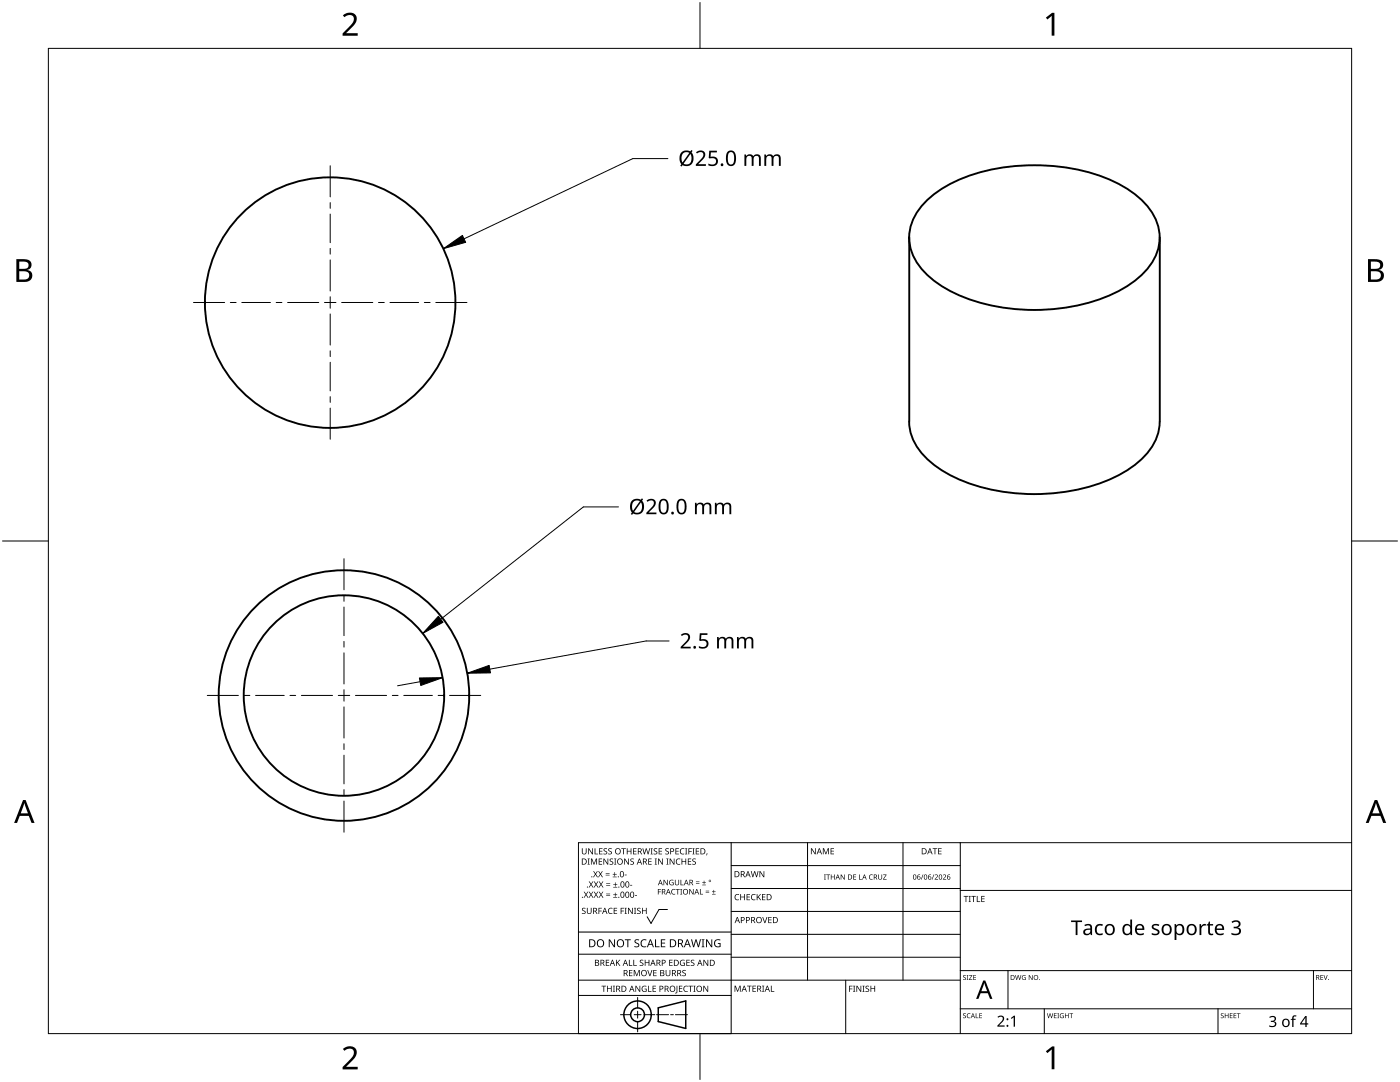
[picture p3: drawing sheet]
<svg xmlns="http://www.w3.org/2000/svg" width="279mm" height="216mm" viewBox="0 0 279 216" stroke-linecap="round" stroke-linejoin="round" font-family="sans-serif">
<g fill="none" stroke="#000" stroke-width=".38">
<path d="M181.5 47.4v36.7M184.9 40.1a27.1 27.1 0 0 1 14.9-6.6 38.8 38.8 0 0 1 24.3 3.7 13.3 13.3 0 0 1 7.2 8.9 10.4 10.4 0 0 1-4.4 9.6 32.1 32.1 0 0 1-18.2 6.1 36 36 0 0 1-21.4-5.1 12.7 12.7 0 0 1-5.8-8 9.8 9.8 0 0 1 3.4-8.6zM231.5 47.4v36.7M181.4 84.2a10.7 10.7 0 0 0 4.6 8.3 32 32 0 0 0 18.1 6 37.2 37.2 0 0 0 20-4.2 14.6 14.6 0 0 0 6.9-7.6l.3-1.2 .1-1.3"/>
<circle cx="65.9" cy="60.4" r="25"/>
<circle cx="68.6" cy="138.8" r="25"/>
<circle cx="68.6" cy="138.8" r="20"/>
</g>
<path d="M9.7 9.7h260v196.5h-260z" fill="none" stroke="#000" stroke-width=".2"/>
<path d="M139.7 .5v9.2M.5 108h9.2M269.7 108h9.2M139.7 206.2v9.2" fill="none" stroke="#000" stroke-width=".2"/>
<g fill="#000">
<path d="M68.4 3.1a1.64 1.64 0 0 1 2.8 .4 2.52 2.52 0 0 1-1.2 2.2l-.9 .9h2.3v.5h-3v-.4l1.2-1.2a1.95 1.95 0 0 0 .9-2.2 1.23 1.23 0 0 0-1.8 .1zM208.7 3.5l1.3-.9h.4v4.5h-.5v-4l-.9 .8zM68.4 209.3a1.64 1.64 0 0 1 2.8 .4 2.52 2.52 0 0 1-1.2 2.2l-.9 1h2.3v.5h-3v-.5l1.2-1.2a1.95 1.95 0 0 0 .9-2.1 1.23 1.23 0 0 0-1.8 .1zM208.7 209.8l1.3-1h.4v4.6h-.5v-4l-.9 .7z"/>
<path d="M3.3 51.7h1.3a1.28 1.28 0 0 1 1.7 1.3 1.04 1.04 0 0 1-.9 .9 1.23 1.23 0 0 1 1 1.5 1.23 1.23 0 0 1-1.5 .9h-1.6zM3.8 54.1v1.7h1a.86 .86 0 0 0 1-.9 .86 .86 0 0 0-1.1-.8zM3.8 52.2v1.4h.9a.78 .78 0 0 0 1-.7 .78 .78 0 0 0-1.1-.7z"/>
<path d="M273 51.7h1.3a1.28 1.28 0 0 1 1.7 1.3 1.04 1.04 0 0 1-.8 .9 1.23 1.23 0 0 1 1 1.5 1.23 1.23 0 0 1-1.6 .9h-1.6zM273.6 54.1v1.7h.9a.86 .86 0 0 0 1.1-.9 .86 .86 0 0 0-1.1-.8zM273.6 52.2v1.4h.8a.78 .78 0 0 0 1-.7 .78 .78 0 0 0-1.1-.7z"/>
<path d="M4.6 159.6h.5l1.8 4.6h-.6l-.6-1.4h-1.8l-.5 1.4h-.6zM4.8 160.2l-.7 2.1h1.5z"/>
<path d="M274.3 159.6h.6l1.7 4.6h-.6l-.5-1.4h-1.8l-.6 1.4h-.5zM274.6 160.2l-.7 2.1h1.4z"/>
</g>
<g fill="none" stroke="#000" stroke-width=".2">
<path d="M145.9 168.1v38.1h-30.5v-38.1h154.3M145.9 172.7h45.7M145.9 177.3h45.7M161.2 168.1v27.5M180.2 168.1v27.5M191.6 168.1v38.1M191.6 177.7h78.1M115.4 198.6h30.5M115.4 195.6h76.2M115.4 190.4h30.5M115.4 186h30.5M127.3 199v2.1"/>
<path d="M133.2 181.5h-1.7l-1.6 2.8-.7-1.4M145.9 181.9h45.7M145.9 186.4h45.7M145.9 191h45.7M168.8 195.6v10.6M191.6 193.7h78.1M201.2 193.7v7.6M262.1 193.7v7.6M123.8 202.5h2.1M126.6 202.5h1.3M127.3 201.8v1.4M127.3 203.8v2.1"/>
<path d="M128.6 202.5h2.1M131 202.5h2.4M133.8 202.5h.6M134.8 202.5h2.4M191.6 201.3h78.1M208.4 201.3v4.9M243.1 201.3v4.9"/>
</g>
<g fill="#000">
<path d="M116.1 169.3h.2v.8a.32 .32 0 0 0 .3 .3 .32 .32 0 0 0 .3-.3v-.8h.2v.8a.47 .47 0 0 1-.5 .4 .47 .47 0 0 1-.5-.5zM116.5 177.9h.2l.3 .5 .3-.5h.1l-.4 .6 .4 .6h-.1l-.3-.5-.4 .5h-.1l.4-.6zM117.3 171.3h.4l-.1 .1v1l.1 .1h-.4l.1-.1v-1zM117.4 169.3h.2l.6 1v-1h.1v1.2h-.1l-.7-1v1h-.1zM117.5 177.9h.2l.3 .5 .3-.5h.1l-.4 .6 .4 .6h-.1l-.4-.5-.3 .5h-.1l.4-.6zM117.5 175.9h.2l.3 .5 .3-.5h.1l-.4 .6 .5 .6h-.2l-.3-.5-.4 .5h-.1l.4-.6zM117.9 171.3h.3l.3 1 .4-1h.3v1.2h-.2v-1l-.4 1h-.1l-.4-1v1h-.2zM118.7 169.3h.1v1h.6v.2h-.7zM118.4 173.8h.1l.3 .5 .3-.5h.2l-.4 .6 .4 .7h-.1l-.4-.6-.3 .6h-.1l.4-.7zM118.5 177.9h.2l.2 .5 .3-.5h.2l-.4 .6 .4 .6h-.1l-.4-.5-.3 .5h-.1l.4-.6zM118.5 175.9h.2l.3 .5 .3-.5h.1l-.4 .6 .4 .6h-.1l-.3-.5-.4 .5h-.1l.4-.6zM119.5 171.3h.7v.1h-.6v.4h.5v.2h-.5v.4h.6v.1h-.7z"/>
<path d="M119.6 169.3h.6v.1h-.5v.4h.5v.1h-.5v.4h.5v.2h-.6zM119.4 173.8h.1l.3 .5 .3-.5h.2l-.4 .6 .4 .7h-.1l-.4-.6-.3 .6h-.2l.5-.7zM119.5 177.9h.1l.3 .5 .3-.5h.2l-.4 .6 .4 .6h-.1l-.4-.5-.3 .5h-.1l.4-.6zM119.5 175.9h.2l.3 .5 .3-.5h.1l-.4 .6 .4 .6h-.1l-.4-.5-.3 .5h-.1l.4-.6zM120.9 174.6h.8v.1h-.8zM120.9 174.2h.8v.1h-.8zM121 178.7h.8v.1h-.8zM121 178.3h.8v.1h-.8zM121 176.6h.8v.1h-.8zM121 176.3h.8v.1h-.8zM120.5 169.4l.4-.1h.3l-.1 .1a.25 .25 0 0 0-.4-.1 .25 .25 0 0 0 0 .4l.4 .3 .1 .2-.3 .3-.5-.1v-.1h.2a.27 .27 0 0 0 .4-.1 .27 .27 0 0 0-.3-.3l-.2-.2zM120.4 171.3h.2l.7 1-.1-1h.2v1.2h-.2l-.6-1v1h-.2z"/>
<path d="M121.4 169.4l.5-.1h.2v.1a.25 .25 0 0 0-.4-.1 .25 .25 0 0 0 0 .4l.4 .3v.2l-.2 .3-.5-.1v-.1h.1a.27 .27 0 0 0 .5-.1 .27 .27 0 0 0-.4-.3l-.2-.2zM122.3 174.9h.8v.2h-.8zM122.4 179h.8v.1h-.8zM122.4 177h.8v.1h-.8zM121.7 171.4l.4-.1 .3 .1-.1 .1a.25 .25 0 0 0-.4-.1 .25 .25 0 0 0 0 .4 .42 .42 0 0 1 .5 .5 .42 .42 0 0 1-.7 .2l-.1-.2 .2 .1a.27 .27 0 0 0 .5-.2 .27 .27 0 0 0-.4-.3l-.2-.2zM122.6 174h.1v.4h.4v.1h-.4v.4h-.1v-.4h-.3v-.1h.3zM122.7 178.1h.1v.4h.4v.1h-.4v.3h-.1v-.3h-.3v-.1h.3zM122.7 176.1h.2v.3h.3v.2h-.3v.3h-.2v-.3h-.3v-.2h.3zM122.6 171.3h.4l-.1 .1v1l.1 .1h-.4l.1-.1v-1zM124 169.3h.9v.1h-.4v1.1h-.1v-1.1h-.4zM124.7 174.5h.4v.2h-.4zM124.6 171.3h.1l.7 1v-1h.1v1.2h-.2l-.6-1v1h-.1z"/>
<path d="M125.7 176.6h.5v.1h-.5zM125.1 169.3h.1v.5h.7v-.5h.1v1.2h-.1v-.6h-.7v.6h-.1zM125.8 171.4l.5-.1 .2 .1v.1a.25 .25 0 0 0-.4-.1 .25 .25 0 0 0 0 .4 .42 .42 0 0 1 .4 .5 .42 .42 0 0 1-.7 .2v-.2l.1 .1a.27 .27 0 0 0 .5-.2 .27 .27 0 0 0-.4-.3l-.2-.2zM126.7 178.6h.4v.2h-.4zM126.4 169.3h.6v.1h-.5v.4h.5v.1h-.5v.4h.5v.2h-.6zM128.2 169.3h.2l.2 1 .3-1h.2l.2 1 .3-1h.1l-.3 1.2h-.1l-.3-1.1-.3 1.1h-.2zM129.4 171.3h.7v.1h-.6v.4h.5v.2h-.5v.4h.6v.1h-.7zM129.8 169.3h.5l-.2 .1v1l.2 .1h-.5l.2-.1v-1zM130.7 171.3h.4l-.1 .1v1l.1 .1h-.4l.1-.1v-1zM130.5 169.4l.4-.1h.3l-.1 .1a.25 .25 0 0 0-.4-.1 .25 .25 0 0 0 0 .4l.4 .3 .1 .2-.2 .3-.6-.1v-.1h.2a.27 .27 0 0 0 .4-.1 .27 .27 0 0 0-.3-.3l-.2-.2zM131.3 177.4h.6v.1h-.5v.4h.5v.1h-.5v.5h-.1zM131.4 169.3h.7v.1h-.5v.4h.5v.1h-.5v.4h.5v.2h-.7z"/>
<path d="M131.3 171.3h.2l.7 1v-1h.1v1.2h-.2l-.6-1v1h-.2zM132.4 175.6h.2l.6 .9v-.9h.1v1h-.2l-.6-.9v.9h-.1zM133 171.3h.4l-.1 .1v1l.1 .1h-.4l.1-.1v-1zM132.8 169.4l.4-.1h.3l-.1 .1a.25 .25 0 0 0-.3-.1 .25 .25 0 0 0 0 .4l.4 .3v.2l-.2 .3-.5-.1v-.1h.1a.27 .27 0 0 0 .5-.1 .27 .27 0 0 0-.4-.3l-.2-.2zM133.7 175.7l.5-.2 .2 .1v.1a.45 .45 0 0 0-.7 .4 .45 .45 0 0 0 .6 .4v-.3h-.2v-.1h.3v.5a.6 .6 0 0 1-.8-.1 .6 .6 0 0 1 .1-.8zM134.1 177.5l.4-.1h.3l-.1 .2a.44 .44 0 0 0-.6 .4 .44 .44 0 0 0 .6 .3 .52 .52 0 0 1-.7 0 .52 .52 0 0 1 .1-.8zM133.6 171.3h.2l.7 1v-1h.1v1.2h-.2l-.6-1v1h-.2zM134.9 177.4h.8v.1h-.4v1h-.1v-1h-.3zM135 171.5l.5-.2 .3 .1-.1 .1a.49 .49 0 0 0-.7 .4 .49 .49 0 0 0 .7 .5 .52 .52 0 0 1-.6 0 .52 .52 0 0 1-.2-.6zM134.8 169.3h.7v.1h-.6v.4h.5v.1h-.5v.4h.6v.2h-.7zM134.7 175.6h.1v.7a.28 .28 0 0 0 .3 .2 .28 .28 0 0 0 .3-.2v-.7h.1v.7a.42 .42 0 0 1-.4 .4 .42 .42 0 0 1-.4-.4zM135.8 175.6h.2v.9h.4v.1h-.6z"/>
<path d="M135.8 177.4h.3l-.1 .1v.9l.1 .1h-.3l.1-.1v-.9zM135.8 169.4l.4-.1h.4l-.1 .1h-.2a.49 .49 0 0 0-.4 .6 .49 .49 0 0 0 .7 .3 .52 .52 0 0 1-.7 .1 .52 .52 0 0 1-.2-.6zM136 171.3h.2v.5h.6v-.5h.1v1.2h-.1v-.5h-.6v.5h-.2zM136.7 169.3h.5l-.2 .1v1l.2 .1h-.5l.2-.1v-1zM137.4 169.3h.7v.1h-.6v.4h.5v.2h-.5v.5h-.1zM137.3 171.3h.7v.1h-.6v.4h.5v.2h-.5v.4h.6v.1h-.7zM137.6 177.4h.1l.6 .9v-.9h.1v1.1h-.1l-.6-.9v.9h-.1zM138.2 169.3h.4l-.1 .1v1l.1 .1h-.4l.1-.1v-1zM138.9 176.2h.7v.1h-.7zM138.9 175.9h.7v.1h-.7zM138.2 171.4l.4-.1 .3 .1-.1 .1a.25 .25 0 0 0-.4-.1 .25 .25 0 0 0 0 .4 .42 .42 0 0 1 .5 .5 .42 .42 0 0 1-.7 .2l-.1-.2 .2 .1a.27 .27 0 0 0 .5-.2 .27 .27 0 0 0-.4-.3l-.2-.2zM138.9 169.3h.6v.1h-.5v.4h.5v.1h-.5v.4h.5v.2h-.6z"/>
<path d="M139.7 177.4h.1v1h.5v.1h-.6zM140.1 176.5h.8v.1h-.8zM140.5 175.7h.1v.3h.3v.2h-.3v.3h-.1v-.3h-.4v-.2h.4zM140.8 178h.7v.2h-.7zM140.8 177.7h.7v.1h-.7zM141 170.3h.2l-.3 .4zM142.1 178.4h.7v.1h-.7zM142.4 177.6h.1v.3h.3v.1h-.3v.3h-.1v-.3h-.3v-.1h.3zM146.8 178.6l.4-.2 .3 .1v.1a.49 .49 0 0 0-.7 .4 .49 .49 0 0 0 .7 .5 .52 .52 0 0 1-.7 0 .52 .52 0 0 1-.2-.6zM147.7 178.4h.2v.5h.6v-.5h.2v1.2h-.2v-.5h-.6v.5h-.2zM149 178.4h.7v.1h-.5v.4h.4v.2h-.4v.4h.5v.1h-.7zM150 178.6l.5-.2 .3 .1-.1 .1a.49 .49 0 0 0-.7 .4 .49 .49 0 0 0 .8 .5 .52 .52 0 0 1-.7 0 .52 .52 0 0 1-.2-.6z"/>
<path d="M149.8 173.8h.2l.3 1.1 .2-1.1h.2l.3 1.1 .2-1.1h.2l-.3 1.2h-.2l-.3-1-.3 1h-.1zM151 178.4h.2v.6l.5-.6h.2l-.5 .5 .5 .7h-.2l-.4-.6-.1 .6h-.2zM151.6 173.8h.1l.7 1v-1h.1v1.2h-.1l-.7-1v1h-.1zM152.1 178.4h.7v.1h-.6v.4h.5v.2h-.5v.4h.6v.1h-.7zM161.8 169.3h.2l.7 1v-1h.1v1.2h-.2l-.6-1v1h-.2zM164.2 169.3h.2l.4 .9 .4-.9h.2v1.2h-.1v-1.1l-.4 1.1h-.1l-.4-1.1v1.1h-.2zM164.5 174.5h.3l-.1 .1v.8l.1 .1h-.3l.1-.1v-.8zM164.9 174.5h.8v.1h-.4v.9h-.1v-.9h-.3zM165.8 169.3h.6v.1h-.5v.4h.5v.1h-.5v.4h.5v.2h-.6zM165.8 174.5h.1v.4h.6v-.4h.1v1h-.1v-.5h-.6v.5h-.1zM167.8 174.5h.1l.6 .8v-.8h.1v1h-.2l-.5-.8v.8h-.1zM170.3 174.5h.6v.1h-.5v.3h.4v.1h-.4v.4h.5v.1h-.6z"/>
<path d="M171.4 174.5h.2v.9h.4v.1h-.6zM173.6 174.6l.4-.1h.2l-.1 .2a.41 .41 0 0 0-.6 .3 .41 .41 0 0 0 .7 .4 .48 .48 0 0 1-.7-.1 .48 .48 0 0 1 .1-.7zM175.3 174.5h.1v.7a.26 .26 0 0 0 .3 .2 .26 .26 0 0 0 .2-.2v-.7h.1v.7a.39 .39 0 0 1-.3 .3 .39 .39 0 0 1-.4-.3zM176.2 174.5h.7l-.5 .9h.5v.1h-.7l.6-.9h-.6zM184.2 174.5h.1l-.4 1h-.1zM186.3 174.5h.2l-.4 1h-.2zM186.1 169.3h.9v.1h-.3v1.1h-.2v-1.1h-.4zM186.5 174.6a.37 .37 0 0 1 .6 0 .37 .37 0 0 1-.2 .6l-.2 .2h.5v.1h-.7l.3-.4a.27 .27 0 0 0 .3-.3 .27 .27 0 0 0-.4-.2zM187.2 169.3h.7v.1h-.5v.4h.5v.1h-.5v.4h.5v.2h-.7zM188.2 174.6a.37 .37 0 0 1 .6 0 .37 .37 0 0 1-.3 .6l-.2 .2h.5v.1h-.6l.2-.4a.27 .27 0 0 0 .3-.3 .27 .27 0 0 0-.4-.2zM192.3 178.8h.9v.1h-.3v1.1h-.2v-1.1h-.4zM193.3 178.8h.5l-.2 .1v1l.2 .1h-.5l.2-.1v-1z"/>
<path d="M193.8 178.8h1v.1h-.4v1.1h-.2v-1.1h-.4zM194.9 178.8h.2v1.1h.5v.1h-.7zM195.8 178.8h.7v.1h-.5v.4h.5v.1h-.5v.5h.5v.1h-.7zM116.2 181.3l.4-.2 .3 .1-.1 .1a.25 .25 0 0 0-.4-.1 .25 .25 0 0 0 0 .4l.4 .2 .1 .3-.3 .3-.5-.1v-.1h.2a.27 .27 0 0 0 .4-.1 .27 .27 0 0 0-.3-.3l-.2-.2zM117.1 181.1h.2v.8a.32 .32 0 0 0 .3 .3 .32 .32 0 0 0 .3-.3v-.8h.2v.8a.47 .47 0 0 1-.5 .5 .47 .47 0 0 1-.5-.5zM119.4 181.1h.7v.2h-.5v.4h.5v.1h-.5v.6h-.2zM120 196.7h1v.1h-.4v1.1h-.2v-1.1h-.4zM120.9 191.5h.7v.1h-.5v.4h.4v.2h-.4v.4h.5v.1h-.7zM121.5 181.3l.4-.2 .4 .1-.1 .1a.49 .49 0 0 0-.7 .5 .49 .49 0 0 0 .7 .4 .52 .52 0 0 1-.6 .1 .52 .52 0 0 1-.3-.6zM121.1 196.7h.2v.5h.6v-.5h.2v1.2h-.2v-.6h-.6v.6h-.2zM121.5 187.4h.2l.9 1.3v-1.3h.1v1.6h-.2l-.8-1.3v1.3h-.2zM122.3 196.7h.4l-.1 .1v1l.1 .1h-.4l.2-.1v-1z"/>
<path d="M122.5 181.1h.7v.2h-.6v.4h.5v.1h-.5v.4h.6v.2h-.7zM122.9 191.5h.2v.6l.5-.6h.2l-.5 .5 .5 .7h-.2l-.4-.6-.1 .6h-.2zM123.9 181.1h.6v.2h-.5v.4h.5v.1h-.5v.6h-.1zM124.7 181.1h.4l-.2 .2v.9l.2 .2h-.4l.1-.2v-.9zM124.7 187.4h1.2v.2h-.5v1.4h-.2v-1.4h-.5zM125.5 191.5h.2v1.1h.5v.1h-.7zM125.5 193.6h.7v.1h-.5v.4h.5v.1h-.5v.4h.5v.2h-.7zM125.3 181.1h.2l.7 1.1-.1-1.1h.2v1.3h-.2l-.6-1v1h-.2zM126.4 191.5h.2v1.1h.5v.1h-.7zM126.5 181.1h.5l-.2 .2v.9l.2 .2h-.5l.2-.2v-.9zM126.5 193.6h.2l.4 1 .4-1h.2v1.2h-.2v-1.1l-.4 1.1h-.1l-.4-1.1v1.1h-.1zM126.7 187.6l.3-.2 .6 .1-.2 .1a.33 .33 0 0 0-.6 .2 .33 .33 0 0 0 .4 .4 .47 .47 0 0 1 .4 .6 .47 .47 0 0 1-.7 .2h-.3v-.2h.2a.35 .35 0 0 0 .6-.2 .35 .35 0 0 0-.5-.4l-.3-.2z"/>
<path d="M126.8 196.7h.2l.6 1v-1h.2v1.2h-.2l-.7-1 .1 1h-.2zM127.2 181.3l.4-.2 .3 .1-.1 .1a.25 .25 0 0 0-.4-.1 .25 .25 0 0 0 0 .4l.4 .2 .1 .3-.3 .3-.5-.1v-.1h.2a.27 .27 0 0 0 .4-.1 .27 .27 0 0 0-.3-.3l-.2-.2zM127.7 191.6l.5-.1 .2 .1v.1a.25 .25 0 0 0-.4-.1 .25 .25 0 0 0 0 .4l.4 .2v.3l-.2 .2h-.5v-.2l.1 .1a.27 .27 0 0 0 .5-.2 .27 .27 0 0 0-.4-.3l-.2-.2zM128 187.6l.6-.2 .4 .1v.2a.64 .64 0 0 0-1 .5 .64 .64 0 0 0 1 .6v.2a.83 .83 0 0 1-1.1-.3 .83 .83 0 0 1 .1-1.1zM128.2 196.8l.6-.1 .2 .1v.1a.5 .5 0 0 0-.8 .4 .5 .5 0 0 0 .7 .5v-.4h-.3v-.1h.4v.6a.66 .66 0 0 1-.8-.2 .66 .66 0 0 1 0-.9zM128.1 181.1h.2v.6h.6v-.6h.2v1.3h-.2v-.6h-.6v.6h-.2zM129.2 193.6h.1l.4 1 .3-1h.2l-.4 1.2h-.2zM129.3 196.7h.2v1.1h.5v.1h-.7zM128.7 191.5h.1v.5h.6v-.5h.2v1.2h-.2v-.5h-.6v.5h-.1zM130.7 187.4h.2v1.4h.7v.2h-.9zM130.2 196.7h.7v.1h-.5v.4h.5v.1h-.5v.5h.5v.1h-.7zM130.4 193.6h.6v.1h-.5v.4h.5v.1h-.5v.4h.5v.2h-.6z"/>
<path d="M131.9 187.4h.9v.2h-.7v.5h.6v.2h-.6v.5h.7v.2h-.9zM132.8 193.6h.2v.7a.32 .32 0 0 0 .3 .4 .32 .32 0 0 0 .3-.4v-.7h.2v.7a.47 .47 0 0 1-.5 .5 .47 .47 0 0 1-.5-.5zM133.5 191.5h.7v.1h-.5v.4h.5v.2h-.5v.4h.5v.1h-.7zM135 196.7h.2v1.3l-.1 .2h-.3l-.1-.1 .3-.2zM135.5 196.7h.7v.1h-.5v.4h.4v.1h-.4v.5h.5v.1h-.7zM135.8 191.7l.5-.2 .4 .1-.1 .1a.5 .5 0 0 0-.8 .4 .5 .5 0 0 0 .7 .5v-.4h-.2v-.1h.4v.6a.66 .66 0 0 1-.9-.1 .66 .66 0 0 1 0-.9zM136.2 193.7l.4-.2 .3 .1-.1 .1a.25 .25 0 0 0-.4-.1 .25 .25 0 0 0 0 .4 .42 .42 0 0 1 .5 .6 .42 .42 0 0 1-.7 .2l-.1-.2h.2a.27 .27 0 0 0 .5-.1 .27 .27 0 0 0-.4-.3l-.2-.2zM136.5 196.8l.5-.1 .3 .1-.1 .1a.49 .49 0 0 0-.7 .4 .49 .49 0 0 0 .8 .4 .52 .52 0 0 1-.7 .1 .52 .52 0 0 1-.2-.6zM137 191.5h.7v.1h-.6v.4h.5v.2h-.5v.4h.6v.1h-.7zM137.4 196.7h.9v.1h-.4v1.1h-.1v-1.1h-.4zM137.9 191.6l.4-.1 .3 .1-.1 .1a.25 .25 0 0 0-.4-.1 .25 .25 0 0 0 0 .4l.4 .2 .1 .3-.2 .2h-.6v-.2l.2 .1a.27 .27 0 0 0 .5-.2 .27 .27 0 0 0-.4-.3l-.2-.2zM138.4 196.7h.4l-.1 .1v1l.1 .1h-.4l.1-.1v-1z"/>
<path d="M137.9 187.4h.2l.3 1.4 .4-1.4h.2l.4 1.4 .3-1.4h.2l-.4 1.6h-.2l-.4-1.3-.4 1.3h-.2zM140 187.4h.6l-.2 .2v1.3l.2 .1h-.6l.2-.1v-1.3zM140.4 196.7h.1l.7 1v-1h.1v1.2h-.1l-.7-1v1h-.1zM140.4 191.5h.2l.6 1v-1h.1v1.2h-.1l-.7-1v1h-.1zM140.9 187.4h.2l.9 1.3v-1.3h.2v1.6h-.3l-.8-1.3v1.3h-.2zM142.7 187.6l.7-.2 .4 .1-.1 .2a.65 .65 0 0 0-1 .5 .65 .65 0 0 0 .9 .6v-.4h-.3v-.2h.5v.7a.86 .86 0 0 1-1.1-.1 .86 .86 0 0 1 0-1.2zM146.6 196.7h.2l.4 1 .4-1h.2v1.2h-.1v-1.1l-.4 1.1h-.2l-.4-1.1v1.1h-.1zM149.1 196.7h.9v.1h-.4v1.1h-.1v-1.1h-.4zM150.2 196.7h.7v.1h-.6v.4h.5v.1h-.5v.5h.6v.1h-.7zM152.1 183h.2l.3 1 .4-1h.2l-.5 1.2h-.1zM152.1 196.7h.4l-.1 .1v1l.1 .1h-.4l.1-.1v-1zM153.8 196.7h.2v1.1h.5v.1h-.7z"/>
<path d="M153.3 183h.7v.1h-.5v.4h.5v.1h-.5v.5h.5v.1h-.7zM169.5 196.7h.6v.1h-.5v.5h.5v.1h-.5v.5h-.1zM170.2 196.7h.5l-.2 .1v1l.2 .1h-.5l.2-.1v-1zM170.9 196.7h.2l.6 1v-1h.2v1.2h-.2l-.6-1v1h-.2zM172.1 196.7h.5l-.2 .1v1l.2 .1h-.5l.2-.1v-1zM172.8 196.8l.4-.1h.2v.2a.25 .25 0 0 0-.4-.1 .25 .25 0 0 0 0 .4l.4 .2 .1 .3-.3 .2h-.5v-.2l.2 .1a.27 .27 0 0 0 .4-.2 .27 .27 0 0 0-.3-.3l-.3-.2zM173.7 196.7h.2v.5h.6v-.5h.2v1.2h-.2v-.6h-.6v.6h-.2zM192.2 194.7l.4-.1h.2l-.1 .1a.24 .24 0 0 0-.3 0 .24 .24 0 0 0-.1 .3 .24 .24 0 0 0 .4 .1l.1 .1-.1 .3h-.4l-.1-.1a.24 .24 0 0 0 .3 .1 .24 .24 0 0 0 .1-.3l-.4-.3zM192.9 194.6h.4l-.1 .1v.7l.1 .1h-.4l.1-.1v-.7zM193.4 194.6h.6l-.5 .8h.6v.1h-.7l.5-.8h-.5zM194.2 194.6h.6v.1h-.4v.3h.4v.1h-.4v.3h.4v.1h-.6zM202.6 194.6h.1l.2 .8 .2-.8h.2l.2 .8 .2-.8h.1l-.2 .9h-.2l-.2-.8-.2 .8h-.2z"/>
<path d="M204.1 194.7l.3-.1h.3l-.1 .1a.4 .4 0 0 0-.6 .4 .4 .4 0 0 0 .6 .3v-.3l-.2-.1h.3v.5a.53 .53 0 0 1-.7-.1 .53 .53 0 0 1 .1-.7zM205.3 194.6h.2l.5 .8v-.8h.1v.9h-.2l-.5-.8v.8h-.1zM213.8 183.7h2.1v.3h-.9v2.6h-.3v-2.6h-.9zM218.8 184.7l.4-.3h.5l.4 .1-.1 .3a.8 .8 0 0 0-1.1 .7 .8 .8 0 0 0 1 .7h.2v.3l-.6 .1a1.17 1.17 0 0 1-1-.7 1.17 1.17 0 0 1 .3-1.2zM230 184.6a1.29 1.29 0 0 1 1.4-.1l-.2 .3-.4-.1a.35 .35 0 0 0-.6 .1 .35 .35 0 0 0 .4 .5l.7 .3 .1 .4a1 1 0 0 1-1.5 .5v-.3l.6 .1 .5-.1v-.4l-.5-.2a.65 .65 0 0 1-.5-1zM239.4 184.4h.3v.4l.4-.4h.6l-.1 .3h-.5l-.3 .3v1.6h-.4zM241.3 183.9h.2v.5h.6v.3h-.6v1.2l.2 .4h.4v.3a.67 .67 0 0 1-1-.7v-1.2h-.3v-.2l.3-.1zM245.8 183.9a1.04 1.04 0 0 1 1-.3 1.04 1.04 0 0 1 .8 .7 .71 .71 0 0 1-.6 .8 .81 .81 0 0 1 .7 1 .81 .81 0 0 1-1.1 .5l-.8-.1v-.4a1.04 1.04 0 0 0 1.5-.2 .72 .72 0 0 0-1.1-.7v-.3a.65 .65 0 0 0 .8 0 .65 .65 0 0 0 .1-.8l-.4-.2-.8 .3zM263.5 194.6h.6v.1h-.5v.3h.4v.1h-.4v.3h.5v.1h-.6zM264.1 194.6h.2l.2 .8 .3-.8h.2l-.4 .9h-.1zM192.2 202.3l.4-.1h.2l-.1 .1a.24 .24 0 0 0-.3 0 .24 .24 0 0 0-.1 .3 .24 .24 0 0 0 .4 .1l.1 .2-.1 .2-.4 .1-.1-.2a.24 .24 0 0 0 .3 .1 .24 .24 0 0 0 .1-.3l-.4-.2zM193.1 202.3l.6-.1-.3 .1a.4 .4 0 0 0-.3 .5 .4 .4 0 0 0 .5 .2 .46 .46 0 0 1-.6 0 .46 .46 0 0 1 .1-.7z"/>
<path d="M194.7 202.2h.1v.8h.5v.2h-.6zM195.4 202.2h.6v.1h-.4v.3h.4v.1h-.4v.4h.4v.1h-.6zM199.1 202.9a.76 .76 0 0 1 1.2 0 .76 .76 0 0 1-.3 1.1l-.6 .6h1.1v.3h-1.5v-.3l.8-.8a.52 .52 0 0 0 .3-.8 .52 .52 0 0 0-.9 .1zM201.7 203.1l.6-.4h.3v2.2h-.3v-1.9l-.4 .3zM209 202.2h.1l.2 .8 .2-.8h.1l.3 .8 .2-.8h.1l-.3 1h-.1l-.2-.9-.3 .9h-.1zM210.3 202.2h.6v.1h-.4v.3h.3v.1h-.3v.4h.4v.1h-.6zM211 202.2h.4l-.2 .1v.8l.2 .1h-.4l.1-.1v-.8zM211.6 202.3l.7-.1-.1 .1a.4 .4 0 0 0-.6 .4 .4 .4 0 0 0 .6 .3v-.2l-.2-.2h.3v.5a.53 .53 0 0 1-.7-.1 .53 .53 0 0 1 0-.7zM212.5 202.2h.2v.4h.5v-.4h.1v1h-.1v-.5h-.5v.5h-.2zM213.4 202.2h.8v.1h-.3v.9h-.2v-.9h-.3zM243.7 202.3l.3-.1h.2v.1a.24 .24 0 0 0-.3 0 .24 .24 0 0 0-.1 .3 .24 .24 0 0 0 .3 .1l.1 .2-.1 .2-.4 .1-.1-.2a.24 .24 0 0 0 .4 .1 .24 .24 0 0 0 0-.3l-.3-.2zM244.4 202.2h.2v.4h.5v-.4h.1v1h-.1v-.5h-.5v.5h-.2z"/>
<path d="M245.4 202.2h.6v.1h-.4v.3h.4v.1h-.4v.4h.4v.1h-.6zM246.2 202.2h.5v.1h-.4v.3h.4v.1h-.4v.4h.4v.1h-.5zM246.8 202.2h.8v.1h-.3v.9h-.2v-.9h-.3zM253.3 202.9a.78 .78 0 0 1 .8-.2 .78 .78 0 0 1 .6 .6l-.2 .3-.3 .2a.62 .62 0 0 1 .5 .8 .62 .62 0 0 1-.8 .4l-.6-.2v-.2l.3 .1a.51 .51 0 0 0 .6 0 .51 .51 0 0 0 .2-.6l-.8-.2v-.2a.46 .46 0 0 0 .7-.1 .46 .46 0 0 0-.1-.6l-.4-.1-.4 .2zM258 202.7l.3-.1h.4v.3l-.4-.1-.1 .2v.3h.4v.2h-.4v1.4h-.3v-1.4h-.3l.3-.2z"/>
<path d="M116.1 171.3h.4a.61 .61 0 0 1 .6 .6 .61 .61 0 0 1-.6 .6h-.4zM116.3 171.4v1h.1a.48 .48 0 0 0 .5-.5 .48 .48 0 0 0-.4-.5z"/>
<path d="M122.7 169.9a.61 .61 0 0 1 1.2 0 .61 .61 0 0 1-1.2 0zM123 169.5a.47 .47 0 0 0-.1 .7 .47 .47 0 0 0 .8 0v-.1a.45 .45 0 0 0-.1-.6 .45 .45 0 0 0-.6 0z"/>
<path d="M123.1 171.9a.61 .61 0 0 1 1.2 0 .61 .61 0 0 1-1.2 0zM123.5 171.5l-.2 .4a.45 .45 0 0 0 .7 .4 .45 .45 0 0 0 0-.8l-.2-.1z"/>
<path d="M123.9 173.9a.51 .51 0 0 1 .6 .1 .51 .51 0 0 1 0 .7 .44 .44 0 0 1-.6 .3 .44 .44 0 0 1-.2-.6zM123.9 174v.1a.48 .48 0 0 0 .3 .8 .53 .53 0 0 0 .2-.5 .53 .53 0 0 0-.4-.4z"/>
<path d="M124 178a.44 .44 0 0 1 .5 0 .44 .44 0 0 1 .1 .5 .46 .46 0 0 1-.4 .7 .46 .46 0 0 1-.4-.7zM124.1 178.1l-.1 .2a.45 .45 0 0 0 .3 .7 .53 .53 0 0 0 .2-.5 .53 .53 0 0 0-.4-.4z"/>
<path d="M124 176a.44 .44 0 0 1 .5 0 .44 .44 0 0 1 .1 .5 .46 .46 0 0 1-.4 .6 .46 .46 0 0 1-.4-.7zM124.1 176.1l-.1 .4a.31 .31 0 0 0 .2 .5 .31 .31 0 0 0 .3-.5l-.1-.4z"/>
<path d="M124.9 178a.5 .5 0 0 1 .7 .1 .5 .5 0 0 1 0 .6 .44 .44 0 0 1-.6 .4 .44 .44 0 0 1-.2-.6zM125 178.1a.48 .48 0 0 0-.1 .6 .48 .48 0 0 0 .4 .3l.1-.8-.2-.2z"/>
<path d="M124.9 176a.44 .44 0 0 1 .6 0 .44 .44 0 0 1 .1 .5 .46 .46 0 0 1-.5 .6 .46 .46 0 0 1-.3-.7zM125 176.1l-.1 .4a.31 .31 0 0 0 .3 .5 .31 .31 0 0 0 .2-.5v-.4z"/>
<path d="M125.9 178a.5 .5 0 0 1 .6 .1 .5 .5 0 0 1 0 .6 .44 .44 0 0 1-.5 .4 .44 .44 0 0 1-.2-.6zM126 178.1l-.1 .1a.48 .48 0 0 0 .4 .8 .53 .53 0 0 0 .2-.5 .53 .53 0 0 0-.5-.4z"/>
<path d="M127.3 169.3h.3a.35 .35 0 0 1 .5 .2 .35 .35 0 0 1-.3 .4l.4 .6h-.2l-.3-.5h-.3v.5h-.1zM127.4 169.4v.4h.2a.23 .23 0 0 0 .3-.2 .23 .23 0 0 0-.3-.2z"/>
<path d="M127.5 171.3h.2l.4 1.2h-.1l-.2-.4h-.4l-.2 .4h-.1zM127.6 171.5l-.2 .5h.4z"/>
<path d="M128.3 171.3h.3a.35 .35 0 0 1 .5 .2 .35 .35 0 0 1-.3 .5l.4 .5h-.2l-.3-.5h-.2v.5h-.2zM128.5 171.4v.5h.1a.23 .23 0 0 0 .3-.2 .23 .23 0 0 0-.3-.3z"/>
<path d="M131.7 175.5h.1l.5 1.1h-.2l-.1-.3h-.4l-.2 .3h-.1zM131.8 175.7l-.2 .5h.4z"/>
<path d="M132.1 177.4h.3a.31 .31 0 0 1 .4 .2 .31 .31 0 0 1-.2 .4l.3 .5h-.2l-.3-.5h-.2v.5h-.1zM132.2 177.5v.4h.2a.21 .21 0 0 0 .2-.2 .21 .21 0 0 0-.2-.2z"/>
<path d="M133.3 177.4h.1l.5 1.1h-.2l-.1-.4h-.4l-.2 .4h-.1zM133.4 177.5l-.2 .5h.4z"/>
<path d="M133.8 169.3h.6l.1 .2-.1 .4-.5 .1v.5h-.1zM133.9 169.4v.5a.29 .29 0 0 0 .5-.3 .29 .29 0 0 0-.5-.2z"/>
<path d="M136.9 175.5h.1l.4 1.1h-.1l-.1-.3h-.5l-.1 .3h-.1zM137 175.7l-.2 .5h.3z"/>
<path d="M136.2 177.9a.55 .55 0 0 1 1.1 0 .55 .55 0 0 1-1.1 0zM136.4 177.9a.45 .45 0 0 0 .9 0 .45 .45 0 0 0-.9 0z"/>
<path d="M137.6 175.6h.3a.31 .31 0 0 1 .4 .2 .31 .31 0 0 1-.2 .4l.3 .4h-.2l-.2-.4h-.3v.4h-.1zM137.7 175.7v.4h.2a.21 .21 0 0 0 .3-.2 .21 .21 0 0 0-.3-.2z"/>
<path d="M139 177.4h.1l.4 1.1h-.1l-.1-.4h-.5l-.1 .4h-.1zM139.1 177.5l-.2 .5h.3z"/>
<path d="M139.8 169.3h.4a.54 .54 0 0 1 .6 .6 .56 .56 0 0 1-.7 .6h-.3zM140 169.4v.9h.1a.48 .48 0 0 0 .5-.4 .48 .48 0 0 0-.4-.5z"/>
<path d="M141.4 175.8a.25 .25 0 0 1 .5 0 .25 .25 0 0 1-.5 0zM141.5 175.8a.15 .15 0 0 0 .3 0 .15 .15 0 0 0-.3 0z"/>
<path d="M146.6 173.8h.4a.61 .61 0 0 1 .6 .6 .61 .61 0 0 1-.7 .6h-.3zM146.8 174v.9h.1a.43 .43 0 0 0 .5-.5 .41 .41 0 0 0-.4-.4z"/>
<path d="M147.8 173.8h.4a.35 .35 0 0 1 .4 .3 .35 .35 0 0 1-.2 .4l.3 .5h-.2l-.3-.5h-.2v.5h-.2zM148 174v.4h.2a.23 .23 0 0 0 .3-.2 .23 .23 0 0 0-.3-.2z"/>
<path d="M149.2 173.8h.1l.5 1.2h-.1l-.2-.3h-.5l-.1 .3h-.2zM149.3 174l-.2 .5h.4z"/>
<path d="M153 178.4h.4a.55 .55 0 0 1 .6 .6 .56 .56 0 0 1-.6 .6h-.4zM153.2 178.5v1h.1a.48 .48 0 0 0 .5-.5 .48 .48 0 0 0-.4-.5z"/>
<path d="M163.4 169.2h.2l.5 1.3h-.2l-.2-.4h-.4l-.2 .4h-.1zM163.5 169.4l-.2 .6h.4z"/>
<path d="M167.1 174.5h.1l.4 1h-.1l-.1-.3h-.4l-.1 .3h-.2zM167.2 174.6l-.2 .5h.3z"/>
<path d="M169.2 174.5h.4a.46 .46 0 0 1 .5 .5 .47 .47 0 0 1-.6 .5h-.3zM169.4 174.6v.8h.3l.2-.3v-.3z"/>
<path d="M172.5 174.5h.1l.4 1h-.2l-.1-.3h-.4l-.1 .3h-.1zM172.5 174.6l-.1 .5h.3z"/>
<path d="M174.4 174.5h.3a.29 .29 0 0 1 .3 .2 .29 .29 0 0 1-.2 .4l.3 .4h-.1l-.3-.4h-.2v.4h-.1zM174.5 174.6v.4h.2a.2 .2 0 0 0 .2-.2 .2 .2 0 0 0-.2-.2z"/>
<path d="M182.3 174.6h.4l.2 .5a.38 .38 0 0 1-.5 .4 .38 .38 0 0 1-.2-.6zM182.4 174.6l-.1 .2a.38 .38 0 0 0 .3 .6 .41 .41 0 0 0 .2-.5 .41 .41 0 0 0-.4-.3z"/>
<path d="M183.2 174.6l.4-.1-.3 .2-.1 .3a.33 .33 0 0 1 .5 .1 .33 .33 0 0 1-.3 .5 .33 .33 0 0 1-.4-.4zM183.2 175.2a.22 .22 0 0 0 .4 0 .22 .22 0 0 0-.4 0z"/>
<path d="M184 169.3h.3a.61 .61 0 0 1 .6 .6 .61 .61 0 0 1-.6 .6h-.3zM184.1 169.4v.9h.2a.43 .43 0 0 0 .5-.4 .41 .41 0 0 0-.5-.5z"/>
<path d="M184.5 174.6l.1-.1a.51 .51 0 0 1 .4 .5 .51 .51 0 0 1-.4 .5l-.2-.4zM184.6 174.6l-.1 .2a.38 .38 0 0 0 .3 .6 .41 .41 0 0 0 .2-.5 .41 .41 0 0 0-.4-.3z"/>
<path d="M185.3 174.6l.5-.1-.4 .2-.1 .3a.33 .33 0 0 1 .5 .1 .33 .33 0 0 1-.2 .5 .33 .33 0 0 1-.4-.4zM185.3 175.2a.25 .25 0 0 0 .5 0 .25 .25 0 0 0-.5 0z"/>
<path d="M185.5 169.2h.1l.5 1.3h-.1l-.2-.4h-.5l-.1 .4h-.2zM185.6 169.4l-.2 .6h.4z"/>
<path d="M187.5 174.6l.1-.1a.51 .51 0 0 1 .4 .5 .51 .51 0 0 1-.5 .5l-.1-.4zM187.6 174.6l-.1 .2a.38 .38 0 0 0 .3 .6 .41 .41 0 0 0 .1-.5 .41 .41 0 0 0-.3-.3z"/>
<path d="M189.1 174.6l.5-.1-.4 .2-.1 .3a.33 .33 0 0 1 .5 .1 .33 .33 0 0 1-.2 .5 .33 .33 0 0 1-.4-.4zM189.1 175.2a.25 .25 0 0 0 .5 0 .25 .25 0 0 0-.5 0z"/>
<path d="M118.4 181.1h.3a.35 .35 0 0 1 .4 .3 .35 .35 0 0 1-.2 .4l.3 .6h-.1l-.3-.5h-.3v.5h-.1zM118.5 181.3v.4h.2a.23 .23 0 0 0 .3-.2 .23 .23 0 0 0-.3-.2z"/>
<path d="M118.7 191.5h.4a.31 .31 0 0 1 .4 .2 .31 .31 0 0 1-.2 .4 .33 .33 0 0 1 .3 .4 .33 .33 0 0 1-.4 .2h-.5zM118.9 192.2v.4h.2a.23 .23 0 0 0 .3-.2 .23 .23 0 0 0-.3-.2zM118.9 191.6v.4h.2a.21 .21 0 0 0 .3-.2 .21 .21 0 0 0-.3-.2z"/>
<path d="M117.6 187.4h.5a.71 .71 0 0 1 .7 .8 .73 .73 0 0 1-.8 .8h-.4zM117.8 187.6v1.2h.2a.56 .56 0 0 0 .6-.6 .54 .54 0 0 0-.6-.6z"/>
<path d="M119.8 191.5h.4a.35 .35 0 0 1 .4 .3 .35 .35 0 0 1-.2 .4l.3 .5h-.2l-.3-.5h-.2v.5h-.2zM120 191.6v.5h.2a.23 .23 0 0 0 .3-.2 .23 .23 0 0 0-.3-.3z"/>
<path d="M119.3 187.6a.74 .74 0 0 1 .9-.1 .74 .74 0 0 1 .4 .7 .77 .77 0 0 1-1.1 .8 .77 .77 0 0 1-.3-1.3zM119.5 187.7l-.2 .5a.56 .56 0 0 0 .7 .6 .56 .56 0 0 0 .3-.9 .51 .51 0 0 0-.8-.2z"/>
<path d="M120.6 181.1h.2l.4 1.3h-.1l-.2-.4h-.4l-.2 .4h-.1zM120.7 181.3l-.2 .6h.4z"/>
<path d="M122.2 191.5h.1l.5 1.2h-.2l-.1-.3h-.5l-.2 .3h-.1zM122.2 191.7l-.2 .5h.4z"/>
<path d="M123 196.7h.3a.35 .35 0 0 1 .4 .2 .35 .35 0 0 1-.2 .5l.3 .5h-.1l-.3-.5h-.3v.5h-.1zM123.1 196.8v.5h.2a.23 .23 0 0 0 .3-.3 .23 .23 0 0 0-.3-.2z"/>
<path d="M123.3 187.6a.74 .74 0 0 1 .8-.1 .74 .74 0 0 1 .5 .7 .77 .77 0 0 1-1.1 .8 .77 .77 0 0 1-.3-1.3zM123.5 187.7l-.2 .5a.56 .56 0 0 0 .7 .6 .56 .56 0 0 0 .3-.9 .51 .51 0 0 0-.8-.2z"/>
<path d="M124.5 193.6h.3a.35 .35 0 0 1 .4 .2 .35 .35 0 0 1-.2 .4l.3 .6h-.1l-.3-.5h-.3v.5h-.1zM124.6 193.7v.4h.2a.23 .23 0 0 0 .3-.2 .23 .23 0 0 0-.3-.2z"/>
<path d="M124 196.7h.4a.54 .54 0 0 1 .6 .6 .56 .56 0 0 1-.6 .6h-.4zM124.2 196.8v1h.2a.48 .48 0 0 0 .5-.5 .48 .48 0 0 0-.5-.5z"/>
<path d="M124.7 191.5h.2l.4 1.2h-.1l-.2-.3h-.4l-.2 .3h-.1zM124.8 191.7l-.2 .5h.4z"/>
<path d="M126 196.7h.2l.4 1.2h-.1l-.2-.4h-.4l-.2 .4h-.1zM126.1 196.8l-.2 .6h.4z"/>
<path d="M127.9 194.2a.61 .61 0 0 1 1.2 0 .61 .61 0 0 1-1.2 0zM128.2 193.8l-.1 .4a.45 .45 0 0 0 .7 .4 .45 .45 0 0 0 0-.8l-.2-.1z"/>
<path d="M129.7 187.4h.2l.6 1.6h-.2l-.2-.5h-.6l-.2 .5h-.2zM129.8 187.6l-.2 .7h.5z"/>
<path d="M130.2 191.5h.2l.5 1.2h-.2l-.2-.3h-.4l-.2 .3h-.1zM130.3 191.7l-.2 .5h.4z"/>
<path d="M131 191.5h.4a.35 .35 0 0 1 .4 .3 .35 .35 0 0 1-.2 .4l.3 .5h-.2l-.3-.5h-.2v.5h-.2zM131.2 191.6v.5h.2a.23 .23 0 0 0 .2-.2 .23 .23 0 0 0-.3-.3z"/>
<path d="M131.8 193.6h.3a.31 .31 0 0 1 .4 .1 .31 .31 0 0 1-.2 .4 .33 .33 0 0 1 .3 .4 .33 .33 0 0 1-.4 .3h-.4zM131.9 194.2v.4h.3a.23 .23 0 0 0 .2-.2 .23 .23 0 0 0-.3-.2zM131.9 193.7v.4h.2a.21 .21 0 0 0 .3-.2 .21 .21 0 0 0-.3-.2z"/>
<path d="M131.6 196.7h.5l.3 .3-.1 .3-.5 .1v.5h-.2zM131.8 196.8v.5a.29 .29 0 0 0 .4-.2 .29 .29 0 0 0-.4-.3z"/>
<path d="M132.6 196.7h.4a.35 .35 0 0 1 .4 .2 .35 .35 0 0 1-.2 .5l.3 .5h-.2l-.3-.5h-.2v.5h-.2zM132.8 196.8v.5h.2a.23 .23 0 0 0 .3-.3 .23 .23 0 0 0-.3-.2z"/>
<path d="M132.1 191.5h.5l.2 .3-.1 .4-.5 .1v.4h-.1zM132.2 191.6v.5a.29 .29 0 0 0 .5-.2 .29 .29 0 0 0-.5-.3z"/>
<path d="M134.1 193.6h.3a.35 .35 0 0 1 .5 .2 .35 .35 0 0 1-.3 .4l.4 .6h-.2l-.3-.5h-.2v.5h-.2zM134.3 193.7v.4h.1a.23 .23 0 0 0 .3-.2 .23 .23 0 0 0-.3-.2z"/>
<path d="M133.5 197.3a.65 .65 0 0 1 1.3 0 .65 .65 0 0 1-1.3 0zM133.9 196.9a.47 .47 0 0 0-.1 .7 .47 .47 0 0 0 .7 0l.1-.1a.45 .45 0 0 0-.1-.6 .45 .45 0 0 0-.6 0z"/>
<path d="M133.7 187.4h.5a.71 .71 0 0 1 .8 .8 .73 .73 0 0 1-.9 .8h-.4zM133.9 187.6v1.2h.2a.56 .56 0 0 0 .6-.6 .54 .54 0 0 0-.6-.6z"/>
<path d="M135.2 193.6h.3a.35 .35 0 0 1 .4 .2 .35 .35 0 0 1-.2 .4l.3 .6h-.1l-.3-.5h-.3v.5h-.1zM135.3 193.7v.4h.2a.23 .23 0 0 0 .3-.2 .23 .23 0 0 0-.3-.2z"/>
<path d="M134.5 191.5h.4a.54 .54 0 0 1 .6 .6 .56 .56 0 0 1-.7 .6h-.3zM134.6 191.6v1h.2a.48 .48 0 0 0 .5-.5 .48 .48 0 0 0-.5-.5z"/>
<path d="M135.3 187.4h.4a.45 .45 0 0 1 .6 .3 .45 .45 0 0 1-.3 .6l.4 .7h-.2l-.4-.6h-.3v.6h-.2zM135.5 187.6v.6h.2a.3 .3 0 0 0 .4-.3 .3 .3 0 0 0-.4-.3z"/>
<path d="M137.1 187.4h.2l.6 1.6h-.2l-.2-.5h-.6l-.2 .5h-.2zM137.2 187.6l-.3 .7h.5z"/>
<path d="M139.6 191.5h.1l.5 1.2h-.1l-.2-.3h-.5l-.1 .3h-.2zM139.7 191.7l-.2 .5h.4z"/>
<path d="M138.9 197.3a.61 .61 0 0 1 1.2 0 .61 .61 0 0 1-1.2 0zM139.3 196.9a.47 .47 0 0 0-.1 .7 .47 .47 0 0 0 .7 0v-.1a.45 .45 0 0 0-.1-.6 .45 .45 0 0 0-.5 0z"/>
<path d="M141.7 191.5h.3a.54 .54 0 0 1 .6 .6 .56 .56 0 0 1-.6 .6h-.3zM141.8 191.6v1h.2a.48 .48 0 0 0 .5-.5 .48 .48 0 0 0-.5-.5z"/>
<path d="M147.1 183h.1l.5 1.2h-.2l-.1-.4h-.5l-.1 .4h-.2zM147.1 183.1l-.1 .6h.3z"/>
<path d="M147.9 183h.6l.1 .3-.1 .3-.5 .1v.5h-.1zM148 183.1v.5a.29 .29 0 0 0 .5-.2 .29 .29 0 0 0-.5-.3z"/>
<path d="M148.5 196.7h.1l.5 1.2h-.2l-.1-.4h-.5l-.2 .4h-.1zM148.5 196.8l-.2 .6h.4z"/>
<path d="M148.9 183h.5l.3 .3-.2 .3-.5 .1v.5h-.1zM149 183.1v.5a.29 .29 0 0 0 .5-.2 .29 .29 0 0 0-.5-.3z"/>
<path d="M149.9 183h.3a.35 .35 0 0 1 .5 .2 .35 .35 0 0 1-.3 .5l.4 .5h-.2l-.3-.5h-.2v.5h-.2zM150.1 183.1v.5h.1a.23 .23 0 0 0 .3-.3 .23 .23 0 0 0-.3-.2z"/>
<path d="M151.1 196.7h.4a.35 .35 0 0 1 .4 .2 .35 .35 0 0 1-.2 .5l.3 .5h-.2l-.3-.5h-.2v.5h-.2zM151.3 196.8v.5h.2a.23 .23 0 0 0 .2-.3 .23 .23 0 0 0-.2-.2z"/>
<path d="M150.8 183.6a.61 .61 0 0 1 1.2 0 .61 .61 0 0 1-1.2 0zM151.2 183.2a.47 .47 0 0 0-.1 .7 .47 .47 0 0 0 .7 0v-.1a.45 .45 0 0 0 0-.6 .45 .45 0 0 0-.6 0z"/>
<path d="M153.1 196.7h.1l.5 1.2h-.2l-.1-.4h-.5l-.2 .4h-.1zM153.1 196.8l-.2 .6h.4z"/>
<path d="M154.3 183h.3a.55 .55 0 0 1 .6 .6 .56 .56 0 0 1-.6 .6h-.3zM154.4 183.1v1h.2a.48 .48 0 0 0 .5-.5 .48 .48 0 0 0-.5-.5z"/>
<path d="M196.2 195.7h.4l1.5 3.6h-.5l-.5-1.1h-1.4l-.4 1.1h-.5zM196.4 196.1l-.5 1.7h1.1z"/>
<path d="M201.7 194.6h.3a.49 .49 0 0 1 .5 .5 .49 .49 0 0 1-.5 .4h-.3zM201.8 194.7v.7h.4l.1-.2v-.3z"/>
<path d="M206.2 195.1a.5 .5 0 0 1 1 0 .5 .5 0 0 1-1 0zM206.4 195a.4 .4 0 0 0 .8 0 .4 .4 0 0 0-.8 0z"/>
<path d="M216.4 184.5a.9 .9 0 0 1 1-.2 .9 .9 0 0 1 .5 .8v1.5h-.2l-.1-.3a.71 .71 0 0 1-1.1 .2 .71 .71 0 0 1 .1-1.1l1-.1a.51 .51 0 0 0-.2-.6 .51 .51 0 0 0-.6 0l-.3 .1zM216.6 185.7a.48 .48 0 0 0 .3 .7 .48 .48 0 0 0 .6-.4l.1-.5z"/>
<path d="M220.7 184.7a1.02 1.02 0 0 1 1.2-.3 1.02 1.02 0 0 1 .6 1.1 1.06 1.06 0 0 1-1.3 1.1 1.06 1.06 0 0 1-.7-1.6zM221.1 184.8l-.3 .7a.69 .69 0 0 0 .8 .8 .69 .69 0 0 0 .5-1 .64 .64 0 0 0-.3-.6 .64 .64 0 0 0-.7 .1z"/>
<path d="M224.4 184.5l.6-.1 .6 .3v-1.2h.3v3.1h-.3v-.3a.96 .96 0 0 1-1.3 .2 .96 .96 0 0 1-.3-1.3zM224.6 184.8a.88 .88 0 0 0-.3 .9 .88 .88 0 0 0 .8 .6 .95 .95 0 0 0 0-1.6z"/>
<path d="M226.8 184.7a.94 .94 0 0 1 1.1-.2 .94 .94 0 0 1 .5 1.1h-1.5a.83 .83 0 0 0 .5 .7 .83 .83 0 0 0 .9-.1v.3a1.19 1.19 0 0 1-1.6-.3 1.19 1.19 0 0 1 .1-1.5zM227.1 184.8l-.2 .5h1.1a.54 .54 0 0 0-.3-.6 .54 .54 0 0 0-.6 .1z"/>
<path d="M232.1 184.7a1.02 1.02 0 0 1 1.2-.3 1.02 1.02 0 0 1 .5 1.1 1.06 1.06 0 0 1-1.3 1.1 1.06 1.06 0 0 1-.6-1.6zM232.4 184.8l-.2 .7a.69 .69 0 0 0 .8 .8 .69 .69 0 0 0 .5-1 .64 .64 0 0 0-.4-.6 .64 .64 0 0 0-.7 .1z"/>
<path d="M234.4 184.4h.3l.1 .3a.95 .95 0 0 1 1.2-.2 .95 .95 0 0 1 .3 1.2 .9 .9 0 0 1-.6 .9 .9 .9 0 0 1-1-.3l.1 1.3h-.4zM234.9 184.8l-.1 .4a.7 .7 0 0 0 .1 .9 .7 .7 0 0 0 .8 .1 .87 .87 0 0 0 .3-.9 .87 .87 0 0 0-.8-.6z"/>
<path d="M237.1 184.7a1.02 1.02 0 0 1 1.1-.3 1.02 1.02 0 0 1 .6 1.1 1.06 1.06 0 0 1-1.3 1.1 1.06 1.06 0 0 1-.6-1.6zM237.4 184.8l-.2 .7a.69 .69 0 0 0 .8 .8 .69 .69 0 0 0 .4-1 .64 .64 0 0 0-.3-.6 .64 .64 0 0 0-.7 .1z"/>
<path d="M242.7 184.7a.94 .94 0 0 1 1.2-.2 .94 .94 0 0 1 .4 1.1h-1.5a.83 .83 0 0 0 .5 .7 .83 .83 0 0 0 .9-.1v.3a1.19 1.19 0 0 1-1.6-.3 1.19 1.19 0 0 1 .1-1.5zM243 184.8l-.2 .5h1.1a.54 .54 0 0 0-.3-.6 .54 .54 0 0 0-.6 .1z"/>
<path d="M262.7 194.6h.2a.28 .28 0 0 1 .4 .1 .28 .28 0 0 1-.2 .4l.3 .4h-.2l-.2-.4h-.2v.4h-.1zM262.8 194.7v.3h.1a.19 .19 0 0 0 .3-.2 .19 .19 0 0 0-.3-.1z"/>
<path d="M194.1 202.2l.5 1-.3-.3h-.3l-.3 .3zM194.2 202.3l-.2 .4h.3z"/>
<path d="M256.1 203.5a.77 .77 0 0 1 .9-.2 .77 .77 0 0 1 .4 .8 .81 .81 0 0 1-1.1 .8 .81 .81 0 0 1-.3-1.3zM256.3 203.6l-.2 .5a.52 .52 0 0 0 .6 .6 .52 .52 0 0 0 .4-.7 .48 .48 0 0 0-.3-.5 .48 .48 0 0 0-.5 .1z"/>
<path d="M260.5 202.7h.3v1.5h.3v.2h-.3v.5h-.3v-.5h-1v-.2zM260.5 203l-.8 1.2h.8z"/>
<circle cx="116.2" cy="179.1" r=".11"/>
<circle cx="117.2" cy="177" r=".11"/>
<circle cx="118.1" cy="175" r=".11"/>
<circle cx="123.4" cy="175" r=".11"/>
<circle cx="123.5" cy="179.1" r=".11"/>
<circle cx="123.5" cy="177" r=".11"/>
<circle cx="207.5" cy="195.5" r=".09"/>
<circle cx="265.1" cy="195.5" r=".09"/>
<circle cx="201.1" cy="204.7" r=".2"/>
<circle cx="201.1" cy="203.4" r=".2"/>
</g>
<g fill="none" stroke="#000" stroke-width=".3">
<path d="M131.4 201.1l5.5-1.4v5.5l-5.5-1.4z"/>
<circle cx="127.2" cy="202.5" r="2.73"/>
<circle cx="127.2" cy="202.5" r="1.37"/>
</g>
<g fill="none" stroke="#000" stroke-width=".2">
<path d="M65.9 33.1v6.2M65.9 40.4v1.2M65.9 42.7v5.7M65.9 49.6v1.1M65.9 51.9v6.2M65.9 59.2v2.3M44.8 60.4h-6.2M47.1 60.4h-1.1M54 60.4h-5.7M56.3 60.4h-1.2M63.6 60.4h-6.2M64.8 60.4h2.2"/>
<path d="M65.9 62.6v6.3M65.9 70v1.1M65.9 72.3v5.7M65.9 79.1v1.2M68.2 60.4h6.2M75.5 60.4h1.2M77.8 60.4h5.7M84.7 60.4h1.1M87 60.4h6.2M65.9 81.4v6.2M68.7 111.5v6.2M68.7 118.8v1.2"/>
<path d="M41.4 138.8h6.2M48.7 138.8h1.2M51 138.8h5.7M57.9 138.8h1.1M60.2 138.8h6.2M68.7 121.1v5.7M68.7 128v1.1M68.7 130.3v6.2M68.7 137.6v2.3M69.8 138.8h-2.3M77.2 138.8h-6.3M79.4 138.8h-1.1"/>
<path d="M86.3 138.8h-5.7M88.6 138.8h-1.2M95.9 138.8h-6.2M68.7 141.1v6.2M68.7 148.4v1.2M68.7 150.7v5.7M68.7 157.6v1.1M68.7 159.8v6.3"/>
</g>
<path d="M133.3 31.6h-7l-33.7 16.1M123.4 101.1h-7l-28.4 22.5M83.8 136l-4.5 .8M133.5 127.9h-4.5l-35.7 6.4" fill="none" stroke="#000" stroke-width=".2"/>
<g fill="#000">
<path d="M138.9 30.4a1.01 1.01 0 0 1 1.2-.4 1.01 1.01 0 0 1 .6 1l-.2 .6-1.2 1.2h1.6v.3h-2v-.3l1.1-1.1a.72 .72 0 0 0 .4-.7 .72 .72 0 0 0-.4-.6l-.9 .2zM141.6 30.1h1.5v.3h-1.2l-.1 .9a1.02 1.02 0 0 1 1.5 .8 1.02 1.02 0 0 1-1.4 1l-.5-.1v-.4a.88 .88 0 0 0 .9 .3 .88 .88 0 0 0 .6-.9 .85 .85 0 0 0-1.3-.4l-.2-.1zM148.6 30.8h.3v.3a.86 .86 0 0 1 1.4 .1 .81 .81 0 0 1 1-.4 .81 .81 0 0 1 .5 .8v1.5h-.3v-1.5a.56 .56 0 0 0-.7-.5 .56 .56 0 0 0-.4 .7v1.3h-.4v-1.5a.57 .57 0 0 0-.7-.5 .57 .57 0 0 0-.4 .8v1.2h-.3zM152.5 30.8h.3l.1 .3a.86 .86 0 0 1 1.4 .1 .81 .81 0 0 1 .9-.4 .81 .81 0 0 1 .6 .8v1.5h-.4v-1.5a.56 .56 0 0 0-.6-.5 .56 .56 0 0 0-.4 .7v1.3h-.4v-1.5a.57 .57 0 0 0-.7-.5 .57 .57 0 0 0-.4 .8v1.2h-.4zM129 99.9a1.01 1.01 0 0 1 1.2-.4 1.01 1.01 0 0 1 .7 1l-.3 .6-1.1 1.2h1.5v.3h-2v-.3l1.1-1.1a.72 .72 0 0 0 .4-.7 .72 .72 0 0 0-.4-.6l-.9 .2zM138.7 100.3h.3l.1 .3a.86 .86 0 0 1 1.4 .1 .81 .81 0 0 1 .9-.4 .81 .81 0 0 1 .6 .8v1.5h-.4v-1.5a.56 .56 0 0 0-.7-.5 .56 .56 0 0 0-.4 .7v1.3h-.4v-1.5a.57 .57 0 0 0-.7-.5 .57 .57 0 0 0-.3 .8v1.2h-.4zM142.7 100.3h.3v.3a.86 .86 0 0 1 1.4 .1 .81 .81 0 0 1 1-.4 .81 .81 0 0 1 .5 .8v1.5h-.3v-1.5a.56 .56 0 0 0-.7-.5 .56 .56 0 0 0-.4 .7v1.3h-.4v-1.5a.57 .57 0 0 0-.7-.5 .57 .57 0 0 0-.4 .8v1.2h-.3zM135.9 126.7a1.01 1.01 0 0 1 1.1-.4 1.01 1.01 0 0 1 .7 1l-.3 .6-1.1 1.1h1.5v.4h-2v-.3l1.1-1.1a.72 .72 0 0 0 .5-.7 .72 .72 0 0 0-.5-.7l-.8 .3zM139.7 126.4h1.5v.3h-1.2l-.1 .9a1.02 1.02 0 0 1 1.5 .8 1.02 1.02 0 0 1-1.4 1l-.5-.1v-.4a.88 .88 0 0 0 .9 .2 .88 .88 0 0 0 .6-.8 .85 .85 0 0 0-1.3-.4l-.2-.1zM143.1 127.1h.3l.1 .3a.86 .86 0 0 1 1.4 .1 .81 .81 0 0 1 .9-.4 .81 .81 0 0 1 .6 .8v1.5h-.4v-1.5a.56 .56 0 0 0-.7-.5 .56 .56 0 0 0-.4 .7v1.3h-.3v-1.5a.57 .57 0 0 0-.8-.5 .57 .57 0 0 0-.3 .8v1.2h-.4zM147.1 127.1h.3v.3a.86 .86 0 0 1 1.4 .1 .81 .81 0 0 1 1-.4 .81 .81 0 0 1 .6 .8v1.5h-.4v-1.5a.56 .56 0 0 0-.7-.5 .56 .56 0 0 0-.4 .7v1.3h-.4v-1.5a.57 .57 0 0 0-.7-.5 .57 .57 0 0 0-.3 .8v1.2h-.4z"/>
<path d="M136 30.4l.8-.4 1 .2 .2-.3 .2 .2-.2 .3 .3 .5 .1 .7a1.42 1.42 0 0 1-.6 1.4 1.42 1.42 0 0 1-1.6-.1l-.2 .3-.2-.1 .2-.3a2.01 2.01 0 0 1 0-2.4zM137.8 30.7l-1.4 2a1.08 1.08 0 0 0 1.3-.1 1.08 1.08 0 0 0 .3-1.3zM136.3 30.6a1.68 1.68 0 0 0-.1 1.8l1.4-1.9-.7-.1z"/>
<path d="M145.3 30.2a1.05 1.05 0 0 1 1.2 0 1.05 1.05 0 0 1 .4 1.2 1.3 1.3 0 0 1-1 1.7 1.22 1.22 0 0 1-1-1.5l.1-.8zM145.5 30.5l-.2 .5v1.2a.6 .6 0 0 0 .6 .6 .6 .6 0 0 0 .6-.7 1.66 1.66 0 0 0-.5-1.7z"/>
<path d="M126.1 99.9l.9-.4 .9 .2 .2-.3 .3 .2-.3 .3 .3 .5 .1 .7a1.42 1.42 0 0 1-.6 1.4 1.42 1.42 0 0 1-1.6-.1l-.2 .3-.2-.1 .2-.3a2.01 2.01 0 0 1 0-2.4zM127.9 100.2l-1.3 2a1.08 1.08 0 0 0 1.2-.1 1.08 1.08 0 0 0 .3-1.3zM126.5 100.1l-.3 .7 .1 1.1 1.4-1.9-.7-.1z"/>
<path d="M131.8 99.7a1.05 1.05 0 0 1 1.3 0 1.05 1.05 0 0 1 .3 1.2v.2a1.18 1.18 0 0 1-1.1 1.5 1.37 1.37 0 0 1-.9-1.7l.2-.8zM132 100l-.2 .5v1.2a.6 .6 0 0 0 .6 .6 .6 .6 0 0 0 .6-.7 1.66 1.66 0 0 0-.4-1.7z"/>
<path d="M135.4 99.7a1.05 1.05 0 0 1 1.2 0 1.05 1.05 0 0 1 .4 1.2v.2a1.18 1.18 0 0 1-1.1 1.5 1.37 1.37 0 0 1-.9-1.7l.1-.8zM135.6 100l-.2 .5v1.2a.6 .6 0 0 0 .6 .6 .6 .6 0 0 0 .6-.7 1.66 1.66 0 0 0-.4-1.7z"/>
<circle cx="144.1" cy="32.9" r=".28"/>
<circle cx="134.2" cy="102.4" r=".28"/>
<circle cx="138.7" cy="129.2" r=".28"/>
</g>
<path d="M88.5 49.6l3.8-2.6 .6 1.3zM83.7 135.3l4.6-.1-4.3 1.6zM87.5 123l.9 1.2-4 2.2zM93.3 134.3l4.3-1.5 .3 1.5z" fill="#000" stroke="#000" stroke-width=".2"/>
</svg>
